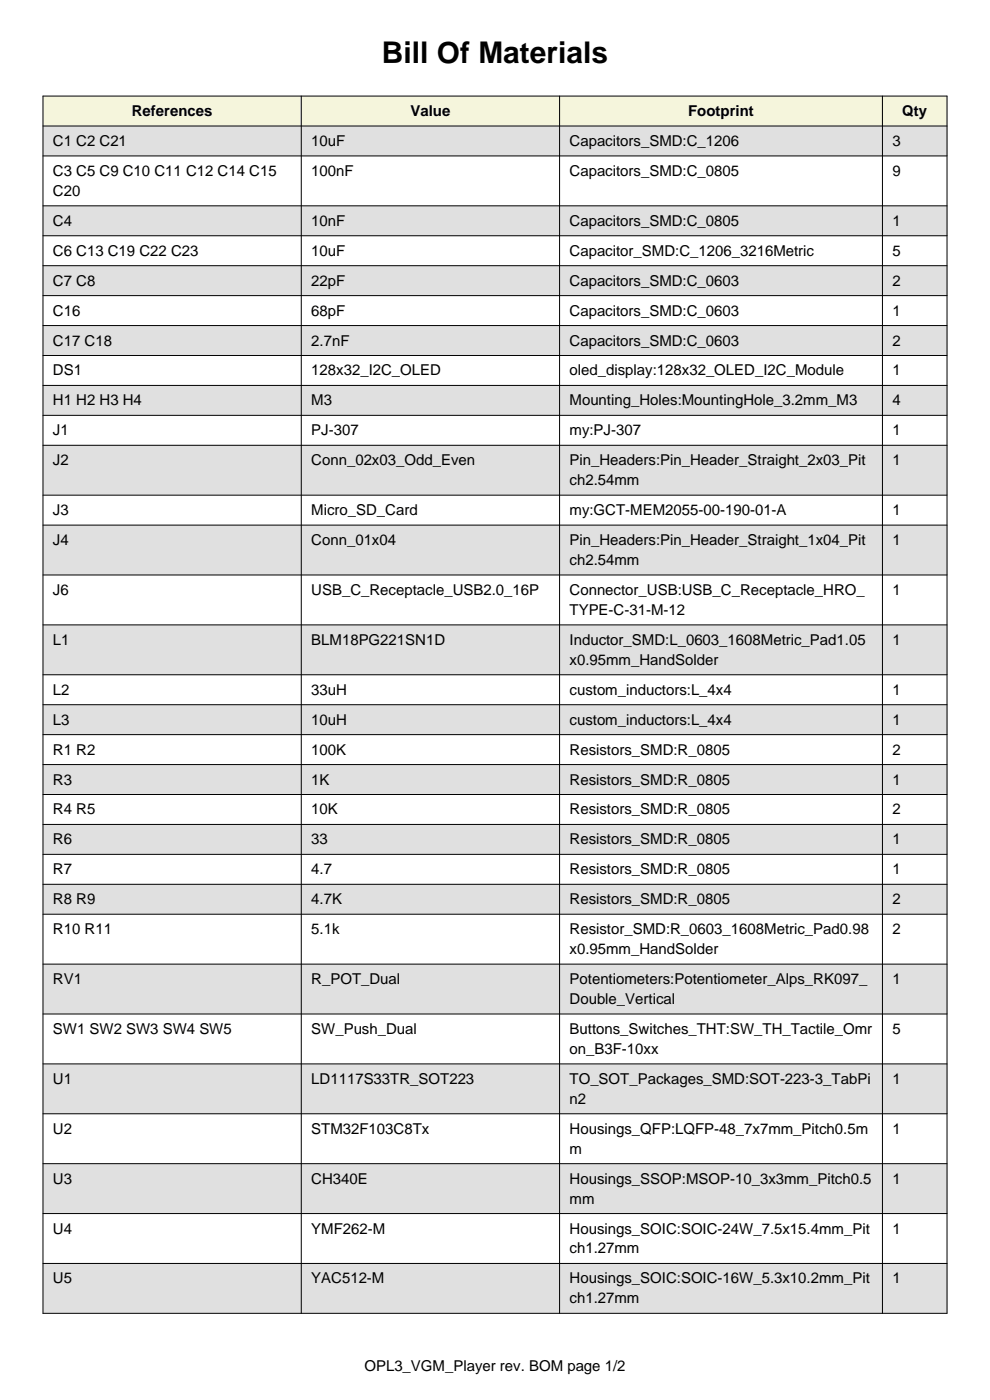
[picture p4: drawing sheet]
<svg xmlns="http://www.w3.org/2000/svg" width="210mm" height="297mm" viewBox="0 0 210 297" stroke-linecap="round" stroke-linejoin="round" font-family="sans-serif">
<defs><g id="words">
<text font-size="6.3" x="81" y="13.5">Bill Of Materials</text>
<g font-size="3.2">
<text x="28" y="24.6">References</text>
<text x="87.1" y="24.6">Value</text>
<text x="146" y="24.6">Footprint</text>
<text x="191.4" y="24.6">Qty</text>
<text x="11.2" y="31">C1 C2 C21</text>
<text x="66" y="31">10uF</text>
<text x="120.8" y="31">Capacitors_SMD:C_1206</text>
<text x="189.3" y="31">3</text>
<text x="11.2" y="37.3">C3 C5 C9 C10 C11 C12 C14 C15</text>
<text x="11.2" y="41.5">C20</text>
<text x="66" y="37.3">100nF</text>
<text x="120.8" y="37.3">Capacitors_SMD:C_0805</text>
<text x="189.3" y="37.3">9</text>
<text x="11.2" y="47.9">C4</text>
<text x="66" y="47.9">10nF</text>
<text x="120.8" y="47.9">Capacitors_SMD:C_0805</text>
<text x="189.3" y="47.9">1</text>
<text x="11.2" y="54.2">C6 C13 C19 C22 C23</text>
<text x="66" y="54.2">10uF</text>
<text x="120.8" y="54.2">Capacitor_SMD:C_1206_3216Metric</text>
<text x="189.3" y="54.2">5</text>
<text x="11.2" y="60.6">C7 C8</text>
<text x="66" y="60.6">22pF</text>
<text x="120.8" y="60.6">Capacitors_SMD:C_0603</text>
<text x="189.3" y="60.6">2</text>
<text x="11.2" y="66.9">C16</text>
<text x="66" y="66.9">68pF</text>
<text x="120.8" y="66.9">Capacitors_SMD:C_0603</text>
<text x="189.3" y="66.9">1</text>
<text x="11.2" y="73.3">C17 C18</text>
<text x="66" y="73.3">2.7nF</text>
<text x="120.8" y="73.3">Capacitors_SMD:C_0603</text>
<text x="189.3" y="73.3">2</text>
<text x="11.2" y="79.6">DS1</text>
<text x="66" y="79.6">128x32_I2C_OLED</text>
<text x="120.8" y="79.6">oled_display:128x32_OLED_I2C_Module</text>
<text x="189.3" y="79.6">1</text>
<text x="11.2" y="86">H1 H2 H3 H4</text>
<text x="66" y="86">M3</text>
<text x="120.8" y="86">Mounting_Holes:MountingHole_3.2mm_M3</text>
<text x="189.3" y="86">4</text>
<text x="11.2" y="92.3">J1</text>
<text x="66" y="92.3">PJ-307</text>
<text x="120.8" y="92.3">my:PJ-307</text>
<text x="189.3" y="92.3">1</text>
<text x="11.2" y="98.7">J2</text>
<text x="66" y="98.7">Conn_02x03_Odd_Even</text>
<text x="120.8" y="98.7">Pin_Headers:Pin_Header_Straight_2x03_Pit</text>
<text x="189.3" y="98.7">1</text>
<text x="120.8" y="102.9">ch2.54mm</text>
<text x="11.2" y="109.3">J3</text>
<text x="66" y="109.3">Micro_SD_Card</text>
<text x="120.8" y="109.3">my:GCT-MEM2055-00-190-01-A</text>
<text x="189.3" y="109.3">1</text>
<text x="11.2" y="115.6">J4</text>
<text x="66" y="115.6">Conn_01x04</text>
<text x="120.8" y="115.6">Pin_Headers:Pin_Header_Straight_1x04_Pit</text>
<text x="120.8" y="119.9">ch2.54mm</text>
<text x="189.3" y="115.6">1</text>
<text x="11.2" y="126.2">J6</text>
<text x="66" y="126.2">USB_C_Receptacle_USB2.0_16P</text>
<text x="120.8" y="126.2">Connector_USB:USB_C_Receptacle_HRO_</text>
<text x="120.8" y="130.4">TYPE-C-31-M-12</text>
<text x="189.3" y="126.2">1</text>
<text x="11.2" y="136.8">L1</text>
<text x="66" y="136.8">BLM18PG221SN1D</text>
<text x="120.8" y="136.8">Inductor_SMD:L_0603_1608Metric_Pad1.05</text>
<text x="189.3" y="136.8">1</text>
<text x="120.8" y="141">x0.95mm_HandSolder</text>
<text x="11.2" y="147.4">L2</text>
<text x="66" y="147.4">33uH</text>
<text x="120.8" y="147.4">custom_inductors:L_4x4</text>
<text x="189.3" y="147.4">1</text>
<text x="11.2" y="153.7">L3</text>
<text x="66" y="153.7">10uH</text>
<text x="120.8" y="153.7">custom_inductors:L_4x4</text>
<text x="189.3" y="153.7">1</text>
<text x="11.2" y="160.1">R1 R2</text>
<text x="66" y="160.1">100K</text>
<text x="120.8" y="160.1">Resistors_SMD:R_0805</text>
<text x="189.3" y="160.1">2</text>
<text x="11.2" y="166.4">R3</text>
<text x="66" y="166.4">1K</text>
<text x="120.8" y="166.4">Resistors_SMD:R_0805</text>
<text x="189.3" y="166.4">1</text>
<text x="11.2" y="172.8">R4 R5</text>
<text x="66" y="172.8">10K</text>
<text x="120.8" y="172.8">Resistors_SMD:R_0805</text>
<text x="189.3" y="172.8">2</text>
<text x="11.2" y="179.1">R6</text>
<text x="66" y="179.1">33</text>
<text x="120.8" y="179.1">Resistors_SMD:R_0805</text>
<text x="189.3" y="179.1">1</text>
<text x="11.2" y="185.5">R7</text>
<text x="66" y="185.5">4.7</text>
<text x="120.8" y="185.5">Resistors_SMD:R_0805</text>
<text x="189.3" y="185.5">1</text>
<text x="11.2" y="191.8">R8 R9</text>
<text x="66" y="191.8">4.7K</text>
<text x="120.8" y="191.8">Resistors_SMD:R_0805</text>
<text x="189.3" y="191.8">2</text>
<text x="11.2" y="198.2">R10 R11</text>
<text x="66" y="198.2">5.1k</text>
<text x="120.8" y="198.2">Resistor_SMD:R_0603_1608Metric_Pad0.98</text>
<text x="120.8" y="202.4">x0.95mm_HandSolder</text>
<text x="189.3" y="198.2">2</text>
<text x="11.2" y="208.8">RV1</text>
<text x="66" y="208.8">R_POT_Dual</text>
<text x="120.8" y="208.8">Potentiometers:Potentiometer_Alps_RK097_</text>
<text x="189.3" y="208.8">1</text>
<text x="120.8" y="213">Double_Vertical</text>
<text x="11.2" y="219.3">SW1 SW2 SW3 SW4 SW5</text>
<text x="66" y="219.3">SW_Push_Dual</text>
<text x="120.8" y="219.3">Buttons_Switches_THT:SW_TH_Tactile_Omr</text>
<text x="189.3" y="219.3">5</text>
<text x="120.8" y="223.6">on_B3F-10xx</text>
<text x="11.2" y="229.9">U1</text>
<text x="66" y="229.9">LD1117S33TR_SOT223</text>
<text x="120.8" y="229.9">TO_SOT_Packages_SMD:SOT-223-3_TabPi</text>
<text x="189.3" y="229.9">1</text>
<text x="120.8" y="234.2">n2</text>
<text x="11.2" y="240.5">U2</text>
<text x="66" y="240.5">STM32F103C8Tx</text>
<text x="120.8" y="240.5">Housings_QFP:LQFP-48_7x7mm_Pitch0.5m</text>
<text x="120.8" y="244.7">m</text>
<text x="189.3" y="240.5">1</text>
<text x="11.2" y="251.1">U3</text>
<text x="66" y="251.1">CH340E</text>
<text x="120.8" y="251.1">Housings_SSOP:MSOP-10_3x3mm_Pitch0.5</text>
<text x="189.3" y="251.1">1</text>
<text x="120.8" y="255.3">mm</text>
<text x="11.2" y="261.7">U4</text>
<text x="66" y="261.7">YMF262-M</text>
<text x="120.8" y="261.7">Housings_SOIC:SOIC-24W_7.5x15.4mm_Pit</text>
<text x="189.3" y="261.7">1</text>
<text x="120.8" y="265.9">ch1.27mm</text>
<text x="11.2" y="272.3">U5</text>
<text x="66" y="272.3">YAC512-M</text>
<text x="120.8" y="272.3">Housings_SOIC:SOIC-16W_5.3x10.2mm_Pit</text>
<text x="189.3" y="272.3">1</text>
<text x="120.8" y="276.5">ch1.27mm</text>
<text x="77.3" y="290.9">OPL3_VGM_Player rev. BOM page 1/2</text>
</g>
</g></defs>
<path d="M9.1 26.7h191.8v6.4h-191.8z" fill-rule="evenodd" fill="#e0e0e0"/>
<path d="M9.1 33.1h191.8v10.6h-191.8z" fill-rule="evenodd" fill="#fff"/>
<path d="M9.1 43.7h191.8v6.3h-191.8z" fill-rule="evenodd" fill="#e0e0e0"/>
<path d="M9.1 50h191.8v6.4h-191.8z" fill-rule="evenodd" fill="#fff"/>
<path d="M9.1 56.4h191.8v6.3h-191.8z" fill-rule="evenodd" fill="#e0e0e0"/>
<path d="M9.1 62.7h191.8v6.4h-191.8z" fill-rule="evenodd" fill="#fff"/>
<path d="M9.1 69.1h191.8v6.3h-191.8z" fill-rule="evenodd" fill="#e0e0e0"/>
<path d="M9.1 75.4h191.8v6.4h-191.8z" fill-rule="evenodd" fill="#fff"/>
<path d="M9.1 81.8h191.8v6.3h-191.8z" fill-rule="evenodd" fill="#e0e0e0"/>
<path d="M9.1 88.1h191.8v6.4h-191.8z" fill-rule="evenodd" fill="#fff"/>
<path d="M9.1 94.5h191.8v10.5h-191.8z" fill-rule="evenodd" fill="#e0e0e0"/>
<path d="M9.1 105h191.8v6.4h-191.8z" fill-rule="evenodd" fill="#fff"/>
<path d="M9.1 111.4h191.8v10.6h-191.8z" fill-rule="evenodd" fill="#e0e0e0"/>
<path d="M9.1 122h191.8v10.6h-191.8z" fill-rule="evenodd" fill="#fff"/>
<path d="M9.1 132.6h191.8v10.5h-191.8z" fill-rule="evenodd" fill="#e0e0e0"/>
<path d="M9.1 143.1h191.8v6.4h-191.8z" fill-rule="evenodd" fill="#fff"/>
<path d="M9.1 149.5h191.8v6.3h-191.8z" fill-rule="evenodd" fill="#e0e0e0"/>
<path d="M9.1 155.8h191.8v6.4h-191.8z" fill-rule="evenodd" fill="#fff"/>
<path d="M9.1 162.2h191.8v6.3h-191.8z" fill-rule="evenodd" fill="#e0e0e0"/>
<path d="M9.1 168.5h191.8v6.4h-191.8z" fill-rule="evenodd" fill="#fff"/>
<path d="M9.1 174.9h191.8v6.3h-191.8z" fill-rule="evenodd" fill="#e0e0e0"/>
<path d="M9.1 181.2h191.8v6.4h-191.8z" fill-rule="evenodd" fill="#fff"/>
<path d="M9.1 187.6h191.8v6.3h-191.8z" fill-rule="evenodd" fill="#e0e0e0"/>
<path d="M9.1 193.9h191.8v10.6h-191.8z" fill-rule="evenodd" fill="#fff"/>
<path d="M9.1 204.5h191.8v10.6h-191.8z" fill-rule="evenodd" fill="#e0e0e0"/>
<path d="M9.1 215.1h191.8v10.6h-191.8z" fill-rule="evenodd" fill="#fff"/>
<path d="M9.1 225.7h191.8v10.6h-191.8z" fill-rule="evenodd" fill="#e0e0e0"/>
<path d="M9.1 236.3h191.8v10.6h-191.8z" fill-rule="evenodd" fill="#fff"/>
<path d="M9.1 246.9h191.8v10.5h-191.8z" fill-rule="evenodd" fill="#e0e0e0"/>
<path d="M9.1 257.4h191.8v10.6h-191.8z" fill-rule="evenodd" fill="#fff"/>
<path d="M9.1 268h191.8v10.6h-191.8z" fill-rule="evenodd" fill="#e0e0e0"/>
<g fill="#f5f5dc">
<path d="M9.1 20.4h191.8v6.3h-191.8z" fill-rule="evenodd"/>
<path d="M11.2 21.4h50.6v4.3h-50.6z" fill-rule="evenodd"/>
<path d="M66 21.4h50.6v4.3h-50.6z" fill-rule="evenodd"/>
<path d="M120.8 21.4h64.3v4.3h-64.3z" fill-rule="evenodd"/>
<path d="M189.3 21.4h9.5v4.3h-9.5z" fill-rule="evenodd"/>
</g>
<g fill="none" stroke="#000" stroke-width=".21">
<path d="M9.1 20.4h191.8v258.2h-191.8zM9.1 26.7h191.8M9.1 33.1h191.8M63.9 20.4v258.2M118.7 20.4v258.2M187.2 20.4v258.2M9.1 43.7h191.8M9.1 50h191.8M9.1 56.4h191.8M9.1 62.7h191.8M9.1 69.1h191.8M9.1 75.4h191.8"/>
<path d="M9.1 81.8h191.8M9.1 88.1h191.8M9.1 94.5h191.8M9.1 105h191.8M9.1 111.4h191.8M9.1 122h191.8M9.1 132.6h191.8M9.1 143.1h191.8M9.1 149.5h191.8M9.1 155.8h191.8M9.1 162.2h191.8M9.1 168.5h191.8"/>
<path d="M9.1 174.9h191.8M9.1 181.2h191.8M9.1 187.6h191.8M9.1 193.9h191.8M9.1 204.5h191.8M9.1 215.1h191.8M9.1 225.7h191.8M9.1 236.3h191.8M9.1 246.9h191.8M9.1 257.4h191.8M9.1 268h191.8"/>
</g>
<use href="#words"/>
</svg>
